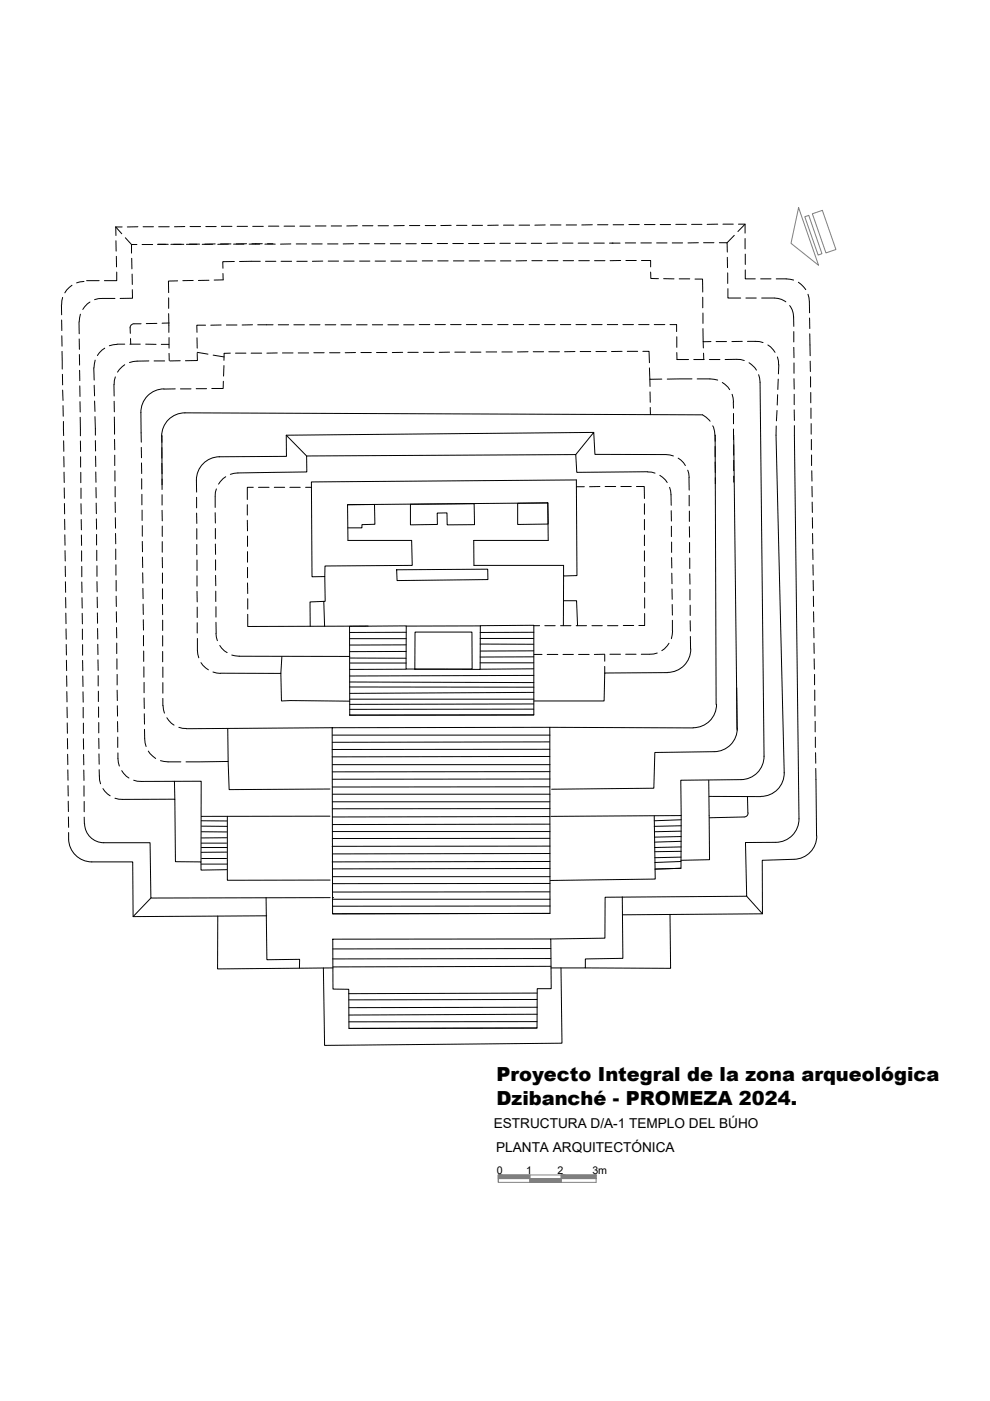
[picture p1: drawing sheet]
<svg xmlns="http://www.w3.org/2000/svg" width="210mm" height="297mm" viewBox="0 0 210 297" stroke-linecap="round" stroke-linejoin="round" font-family="sans-serif">
<defs><g id="words">
<g font-size="4.1">
<text x="105.3" y="229.3">Proyecto Integral de la zona arqueológica</text>
<text x="105.3" y="234.2">Dzibanché - PROMEZA 2024.</text>
</g>
<g font-size="2.9">
<text x="104.7" y="239.1">ESTRUCTURA D/A-1 TEMPLO DEL BÚHO</text>
<text x="105.2" y="244.3">PLANTA ARQUITECTÓNICA</text>
</g>
<g font-size="2.3">
<text x="105.3" y="248.9">0</text>
<text x="111.6" y="248.9">1</text>
<text x="118.2" y="248.9">2</text>
<text x="125.6" y="248.9">3m</text>
</g>
</g></defs>
<!-- layer: EDIFCIO -->
<g fill="none" stroke="#000" stroke-width=".21">
<path d="M17.8 59.7l-1.6 .3M18.4 59.5h2.6M24.5 48.1h1.4M24.5 48.1l1.3 1.5M24.5 48.1l.1 1.8M24.6 51v2.2M24.7 54.3v2.3M24.8 57.7v1.8h-2.7M26.6 50.4l1.3 1.4M27.9 54.8l.1 2.2M28 58.1l.1 2.2M29 51.8h-1.1v1.9"/>
<path d="M29.2 48.1h-2.2M30.1 51.8h2.3M30.3 48.1h2.2M33.4 51.8h2.3M33.6 48.1h2.3M36.2 51.8h2.8M37.7 59.5l-2 .1 .1 2.4M39.2 48l-2.2 .1M39.5 51.8h2.3M40.1 51.8h2.2M40.3 48h2.2M41 59.5h-2.2"/>
<path d="M42.9 51.8h2.2M43.6 48h2.2M44.3 59.4l-2.2 .1M45.6 51.7l-2.2 .1M46.8 51.7h2.2M46.9 48h2.3M47.3 58v1.3l-1.9 .1M48.4 51.8h-2.2M49.5 51.8h2.2M49.7 55.4l-2.5 .1 .1 1.4M50.3 48h2.2M52.3 51.7h-2.2"/>
<path d="M52.8 51.8h2.3M53.4 51.7h2.2M53.6 48h2.2M54.2 51.7h.1M55.2 55.4h-4.4M56.2 51.8h2.2M56.3 55.4h2.2M56.7 51.7h1.2M56.9 47.9h2.2M59.6 55.4h2.2M60.2 47.9h2.3M61.7 51.7l-2.2 .1"/>
<path d="M62.8 51.7h2.2M62.9 55.4h2.2M63.6 47.9h2.2M66.1 51.7h2.2M66.9 47.9h2.2M68.4 55.4h-2.2M69.5 51.7h2.2M69.6 55.4h2.2M70.2 47.9h2.2M72.9 55.4h2.2M75 51.7h-2.2M75.8 47.9h-2.3"/>
<path d="M76.1 51.7h2.2M76.2 55.4h2.2M76.9 47.9h2.2M79.4 51.7h2.2M79.5 55.4h2.2M80.2 47.9h2.2M82.7 51.7h2.2M82.9 55.4h2.2M85.7 47.8l-2.2 .1M86 51.7h2.3M86.2 55.4h2.2M86.8 47.8h2.2"/>
<path d="M89.4 51.6h2.2M89.5 55.3h2.2M90.2 47.8h2.2M92.7 51.6h2.2M92.8 55.3h2.2M95.7 47.8h-2.2M96 51.6h2.2M96.1 55.3h2.3M96.8 47.8h2.2M99.3 51.6h2.2M99.5 55.3h2.2M100.1 47.8h2.2"/>
<path d="M102.8 55.3h2.2M104.9 51.6h-2.3M105.6 47.7l-2.2 .1M106 51.6h2.2M106.1 55.3h2.2M106.8 47.7h2.2M109.3 51.6h2.2M110.1 47.7h2.2M111.7 55.3h-2.3M112.6 51.6h2.2M112.8 55.3h2.2M115.6 47.7h-2.2"/>
<path d="M116.1 55.3h2.2M116.7 47.7h2.2M118.2 51.5l-2.3 .1M119.3 51.5h2.2M119.4 55.3h2.2M120 47.7h2.2M122.6 51.5h2.2M122.7 55.3h2.3M125.6 47.7h-2.3M125.9 51.5h2.2M126.1 55.3h2.2M126.7 47.7h2.2"/>
<path d="M129.2 51.5h2.3M129.8 51.5h.1M130 47.7h2.2M131.6 55.2l-2.2 .1M132.6 51.5h2.2M132.7 55.2h2.2M133.3 47.6h2.2M135.9 51.5h2.2M136 55.2h2v1.4M136.6 47.6h2.3M138 57.7v1.3l1.6 .1M139.2 51.5h2.2"/>
<path d="M140 47.6h2.2M140.7 59.1h2.2M142.5 51.5h2.2M143.3 47.6h2.2M144 59.1h2.2M146.6 47.6h2.2M147.3 59.2h1.7v2.7M148.1 51.5h-2.2M149.2 51.5h2.2M152.2 47.5l-2.3 .1M152.5 51.5h1.7v2M153.3 47.5h2.2"/>
<path d="M154.2 54.6v2.2M154.3 57.9v2.2M155.7 49.9l-1.5 1.6M156.6 47.5h1.4v1.9M158 50.6v2.2M158 47.5l-1.6 1.6M158 57.2v1.9h2.1M158 53.9v2.2M161.3 59.1h2.2M164.6 59.1h2.1l1.6 .3M169.3 59.8l1.5 1.6M13 64.6l.1 2.1"/>
<path d="M13.1 67.8v2.3M13.1 71.2l.1 2.2M13.2 74.5v3.8M13.2 79.4l.1 2.2M13.3 63.1l-.2 1.5M15.3 60.5l-1.2 1-.4 .6M16.7 68.3l.1 2.5M16.8 71.9v2.2M16.8 75.2l.1 2.2M16.9 78.5v2.2M17 66.6l-.2 1.6M19.1 64l-.6 .4-.9 1.2"/>
<path d="M19.9 78l.1 2.6M20.2 76.4l-.3 1.6M22.2 73.8l-.5 .4-1.1 1.2M24.4 63.3h-3.5l-.8 .2M24.5 79.9l-.3 1.6M26.4 77.3l-1.1 1-.4 .6M26.4 73l-2.4 .1-.8 .2M27.5 73h2.2M27.7 71.8v1.2M28.1 61.4v1.8l-2.6 .1M29.9 68.7h-1.5a.87 .87 0 0 0-.8 .8v1.2M30.9 73h2.2"/>
<path d="M31.6 76.5l-2.5 .1-1.6 .3M32.7 76.5h2.2M33.3 68.6h-2.3M34.2 73h1.6M35.8 63.1v2.3M35.8 66.5v4M35.8 74.9l.1 1.5M35.8 71.6v2.2M35.9 68.5h-1.5M38.2 76.5h-2.2M41.8 71.6v2.2M41.8 74.9l.1 1.5-2.6 .1"/>
<path d="M41.8 74.7l2.3 .4M43.6 68.9h-1.9l.1 1.6M45.2 75.3l2.3 .4M46.9 68.9h-2.2M47.5 77.5l-.1 2.2M48 68.9h2.2M48.8 74.9h-1.3v1.5M49.9 74.9h2.2M53.2 74.9h2.3M53.5 68.9h-2.2M54.6 68.9h3.3M58.8 74.8l-2.2 .1"/>
<path d="M59 68.9h2.2M59.9 74.8h2.2M62.3 68.9h2.2M63.2 74.8h2.2M65.6 68.9h2.2M66.5 74.8h2.2M68.9 68.9h2.3M69.9 74.8h2.2M72.3 68.9h2.2M75.4 74.7l-2.2 .1M75.6 68.9h2.2M76.5 74.7h2.2"/>
<path d="M78.9 68.9h2.2M79.8 74.7h2.2M82.2 68.9h2.3M85.4 74.7h-2.2M85.6 68.9h2.2M86.5 74.7h2.2M88.9 68.8h2.2M89.8 74.7h2.2M92.2 68.8h2.2M95.3 74.7h-2.2M95.5 68.8h2.3M96.4 74.7h2.3"/>
<path d="M98.9 68.8h2.2M99.8 74.7h2.2M102.2 68.8h2.2M103.1 74.6h2.2M105.5 68.8h2.2M106.4 74.6h2.2M108.8 68.8h2.2M112 74.6h-2.3M112.2 68.8h2.2M113.1 74.6h2.2M115.5 68.8h2.2M116.4 74.6h2.2"/>
<path d="M118.8 68.8h2.2M121.9 74.5l-2.2 .1M122.1 68.8h2.2M123 74.5h2.3M125.5 68.8h2.2M126.4 74.5h2.2M128.8 68.8h2.2M131.9 74.5h-2.2M132.1 68.8h2.2M133 74.5h2.2M135.4 68.8h2.2M136.3 74.5h1.3l.1 2.4"/>
<path d="M137.7 78l.1 2.4h2.5M138.7 68.8h2.3M142.1 68.8h1.4v1.5M143.5 74.7v1.5h2.5M143.5 71.4v2.2M147.1 76.2h2.2M149 63v2.3M149 69.7l.1 2.8 1.6-.1M149 66.4v2.2M149.1 72.5v1.3M149.2 74.9v1.3M150.4 76.2h2.2"/>
<path d="M151.8 72.4h2.2M153.7 76.2h3.3l.8 .2M154.3 61.2v2h2.7M157.4 72.4h-2.2M158.1 63.2h2.2M158.5 72.4h2.5l.8 .2M158.8 76.9l1.2 1 .4 .6M160.9 79.4l.2 1.7 .9 79.2M161.5 63.2h2.7M162.8 73.1l.6 .4 .9 1.2M164.2 63.2a4 4 0 0 1 2.4 .8M164.8 75.7l.3 1.7"/>
<path d="M165.1 77.3l-.1 2M167.4 64.8a3.6 3.6 0 0 1 .9 2.4M168.3 67.2v2M168.3 73.6v2.2M168.3 70.3v2.2M168.3 76.9v2.2M171.3 62.4l.3 1.6v2.3M171.6 67.4l.1 2.3M171.7 70.8l.1 4.6M171.8 76.6v2.2M171.9 79.9v2.2M13.3 82.7l.1 2.2"/>
<path d="M13.4 86v2.3M13.4 89.4l.1 3M13.5 93.5v2.2M13.5 96.8l.1 2.2M16.9 81.8l.1 2.3M17 85.2v2.2M17 88.5v3.9M17 93.5l.1 2.2M17.1 96.8v2.2M20 81.7l.1 2.2M20.1 85v2.2M20.1 88.3l.1 4"/>
<path d="M20.2 93.4l.1 2.2M20.3 96.7v2.2M24.2 81.5v2.5M24.2 85.1v2.2M24.2 88.4l.1 3.7M24.3 93.2v2.2M24.3 96.5v2.2M24.4 99.8v2.2M30 94.9v2.2M30 98.2v2.2M34.3 92.3v1.5M34.3 94.9v2.2"/>
<path d="M34.3 98.2l.1 2.2M34.8 82.5a4.9 4.9 0 0 0-4.9 5l.1 6.3M37.2 82.5h-2.5M38.3 82.5h2.2M39.2 87.5l109.8 .5 1.6 1.3M39.2 87.5a4.9 4.9 0 0 0-4.9 5l.1 10.3M41.6 82.4h2.2M46.5 96.8a4.9 4.9 0 0 0-4.9 5l.1 2.5M47.4 80.8l-.1 1.6h-2.4M60.7 92.3l4.3 4.4M122.1 96.4l3.8-4.7 .2 4.6 15.1 .1 1.6 .3M125.9 91.7l-65.2 .6v4.5h-14.2"/>
<path d="M137.8 80.4v1.5M137.8 83.1l.1 2.2M137.9 86.4v1.5M143.8 97.1l1.1 1 .4 .6M145.8 99.7l.3 1.5M146.7 80.3l-5.2 .1M147.8 80.3h2.7l1.7 .3M151.1 90.3l.4 1.1 .1 .9M151.6 93.5v-1.2l.2 57.1M151.6 94.6v2.2M151.6 97.9l.1 2.3M153.1 81.1l1.2 1 .4 .5"/>
<path d="M155.2 83.6l.3 1.6M155.5 85.2v1.4M155.5 87.7v2.2M155.5 91v2.2M155.6 92.3l.7 62.5M155.6 94.3v2.2M155.6 97.6v2.2M164.6 90.3l1.7 73.5a4.9 4.9 0 0 1-5 5.1M164.7 87l-.1 2.2M164.9 83.7l-.1 2.2M165 80.4l-.1 2.2M168.3 80.3l.1 2.2"/>
<path d="M168.4 86.9v2.2M168.4 83.6v2.2M168.4 90.2l1 83.4a4.9 4.9 0 0 1-4.9 5h-6.4l.2 11.4-30 .2v8.7l-11.5 .2M171.9 83.2v2.2M171.9 86.5v2.2M172 89.8v2.3M172 93.2v2.2M172.1 96.5v2.2M172.1 99.8l.1 2.2M13.6 100.1v2.2M13.6 103.4l.1 2.2M13.7 106.8v2.2"/>
<path d="M13.7 110.1v2.2M13.7 113.4l.1 2.2M13.8 116.7v2.2M17.1 100.1v2.2M17.2 103.5v2.2M17.2 106.8v2.2M17.2 110.1l.1 2.2M17.3 113.4v2.2M17.3 116.8v2.2M20.3 100.1v2.2M20.3 103.4l.1 2.2M20.4 106.7v2.2"/>
<path d="M20.4 110l.1 2.2M20.5 113.3v2.3M20.5 116.7v2.2M20.6 120v2.2M24.4 106.5l.1 2.2M24.4 103.2v2.2M24.5 109.8v2.2M24.5 113.1v2.2M24.5 116.4v2.2M24.6 119.7v2.2M30 101.5v2.2M30.1 104.8v2.2"/>
<path d="M30.1 108.1v2.2M30.2 111.4v2.3M30.2 114.8v2.2M30.2 118.1l.1 2.2M34.4 101.5v2.3M34.4 104.9v2.2M34.4 108.2v2.2M34.4 111.5v2.2M34.4 114.8v2.3M34.4 118.2v2.2M41.7 105.4v2.3M41.7 108.8v2.2"/>
<path d="M41.7 112.1v2.2M41.7 115.4v2.2M41.8 118.7v2.3M45.6 105.3v2.3M45.6 108.7l.1 2.2M45.7 112v2.2M45.7 115.3v2.2M45.7 118.7v2.2M45.9 103.7l-.3 1.5M47.9 101.1l-.6 .4-1 1.1M52.4 107v2.2M52.4 110.3l.1 2.3"/>
<path d="M52.5 113.7v2.2M52.5 117v2.2M53.7 103.3h-1.3v2.6M54.8 103.3h2.3M58.2 103.3h2.2M61.5 103.3h2.2M64.8 103.3h1.3M73.7 107h5.7l.1 4.2h-2.8v.7h-3M87 106.9l13.5-.1 .1 4.4-5.8 .1v-2.6l-2.1 .1v2.4l-5.7 .1zM100.5 119.9l-.1-5.3h15.8l-.1-8-42.4 .4 .1 7.6h13.5l.1 5.3-18.5 .1v2.2l-2.7 .1-.2-20.1 56.2-.4 .1 20.2-2.8 .1v-2.2M109.8 106.7l6.3-.1 .1 4.5-6.4 .1zM122.2 103.2h1.7"/>
<path d="M127.2 103.2h-2.2M128.3 103.2h2.2M131.6 103.2h2.2M134.9 103.2h1.7v2.5M136.6 106.8v2.2M136.6 110.1v2.2M136.6 113.4v2.3M136.6 116.8v2.2M137.3 100l-15 .1-.2-3.7-57.1 .3 .1 3.4-14.7 .2-1.6 .3M137.3 100.1l1.6 .2M139.9 100.8l1.2 1 .4 .5M142 103.3l.3 1.6v2.2"/>
<path d="M142.3 108.3l.1 2.2M142.4 111.6v2.2M142.4 114.9v2.2M142.4 118.2v2.2M146.1 101.2v2.7M146.1 105v2.3M146.2 108.4v2.2M146.2 111.7v2.2M146.2 115v2.2M146.2 118.3v2.3M151.7 101.3v1.3M155.6 101v1.2"/>
<path d="M172.2 103.1v2.3M172.2 106.5v2.2M172.2 109.8l.1 2.2M172.3 113.1v2.2M172.3 116.4l.1 2.2M172.4 119.7v2.2M13.8 120l.1 2.2M13.9 123.3v2.3M13.9 126.7l.1 2.2M14 130v2.2M14 133.3v2.2M14 136.6l.1 2.3"/>
<path d="M14.1 140v2.2M17.3 120.1v2.2M17.3 123.4l.1 2.2M17.4 126.7v2.2M17.4 130l.1 2.3M17.5 133.4v2.2M17.5 136.7v2.2M20.6 123.3v2.2M20.6 126.6v2.2M20.6 129.9l.1 2.3M20.7 133.3v2.2M20.7 136.6l.1 2.2"/>
<path d="M20.8 139.9v2.2M24.6 126.4l.1 2.2M24.6 123v2.3M24.7 129.7v2.2M24.7 133l.1 2.2M24.8 136.3v2.3M24.8 139.7v2.2M30.3 121.4v2.2M30.3 124.7v2.2M30.3 128.1l.1 2.2M30.4 131.4v2.2M30.4 134.7v2.2"/>
<path d="M30.5 138v2.2M34.4 121.5v2.2M34.4 124.8v2.2M34.4 128.1l.1 2.2M34.5 131.5v2.2M34.5 134.8v2.2M34.5 138.1v2.2M41.8 122.1v2.2M41.8 125.4v2.2M41.8 128.7v2.2M41.8 132v2.2M41.9 135.4v2.5l.2 1.6"/>
<path d="M45.7 122v2.2M45.7 125.3v2.2M45.8 134.3l.3 1.5M45.8 128.6v2.2M45.8 131.9v2.4M46.6 136.8l1 1.2 .6 .4M49.1 138.9l1.6 .2 23.5 .1M52.5 120.3v2.2M52.5 123.6v2.2M52.5 130.2v2.6l25.5-.1M52.5 126.9v2.2M59.8 139.2l-.3 3.6-12.7-.1"/>
<path d="M68.7 127.5l.1 5.3M68.9 122.2v5.3l-3.2 .1 .1 5.2M74.1 132.8l12-.1v9.1l15.7 .1v-9.2l11.4-.1v19h-39zM74.2 135.4h11.9M74.2 139.5l11.9 .1M84.1 120.8l19.3-.1v2.2l-19.2 .2zM86.1 136.7l-11.9 .1M86.1 134.1h-11.9M86.1 138.1l-11.9 .1M88 134h12.1v7.8l-12.1 .1zM101.8 135.4h11.3M101.8 136.6h11.3"/>
<path d="M101.8 132.7h-15.7M113.1 138h-11.3M113.1 139.3h-11.3M113.2 134.1h-11.4M113.2 132.7h1.2M113.2 138.8h1.7M115.5 132.7h2.2M116 138.8h2.3M118.9 132.7h2.2M119.4 138.8h2.2M119.5 122.1v10.6M119.6 127.4h2.6l.3 5.3"/>
<path d="M122.2 132.7h2.2M122.7 138.8h2.2M125.5 132.7h2.2M128.2 138.7l-2.2 .1M128.2 138.8v1.4M128.8 132.7h2.2M129.3 138.7h2.3M132.2 132.6h2.2M132.7 138.7h2.2M136 138.7h1.7M136.7 130.1v2.5h-1.2M136.7 120.1v2.2"/>
<path d="M136.7 123.4v2.2M136.7 126.7v2.2M139.3 138.5l-1.6 .2M141.8 136.4l-.9 1.2-.6 .4M142.4 121.5l.1 2.3M142.5 124.9v2.2M142.5 128.2l.1 2.2M142.6 131.5v2.3l-.2 1.6M146.2 121.7l.1 2.2M146.3 125v2.2M146.3 128.3v2.2M146.3 131.6l.1 2.2"/>
<path d="M146.4 134.9v2.7M146.5 137.6a4.9 4.9 0 0 1-4.9 5M172.4 123l.1 2.3M172.5 126.4v2.2M172.5 129.7v2.2M172.5 133l.1 2.2M172.6 136.3v2.2M172.6 139.7l.1 2.2M14.1 143.3l.1 2.2M14.2 146.6v2.2M14.2 149.9l.1 2.3M14.3 153.3v2.2"/>
<path d="M14.3 156.6v2.2M14.3 159.9l.1 2.2M17.5 140l.1 2.2M17.6 143.3v2.3M17.6 146.7v2.2M17.6 150v2.2M17.7 153.3v2.2M17.7 156.6v2.3M17.7 160l.1 2.2M20.8 143.2v2.2M20.9 146.5v2.2M20.9 149.9v2.2"/>
<path d="M20.9 153.2v2.2M20.9 156.5l.1 2.2M21 159.8v2.2M24.8 146.3l.1 2.2M24.8 143v2.2M24.9 149.6v2.2M24.9 153l.1 2.2M25 156.3v2.2M25 159.6l.1 2.1 .2 .7M30.5 141.4v2.2M30.6 144.7v2.2M30.6 148v2.2"/>
<path d="M30.6 151.3v2.2M30.6 154.6l.1 2 .3 1.7M31.4 159.2l.4 .6 1.2 1M34.5 141.4v2.2M34.5 144.7v2.3M34.5 148.1v1.5M34.6 149.6l.3 1.6M35.4 152.2l1 1.2 .5 .3M37.9 154.2l1.6 .3M42.6 140.5l.4 .5 1.2 1M45.2 142.5l1.6 .3M48.3 154.5l.1 6.9"/>
<path d="M59.5 142.8l.2 5.8 14.5 .1M70.4 154.3l46.2-.1v39.5h-46.1zM70.4 154.3l-30.9 .2M70.5 155.9h46.1M74.2 148.2h39M74.2 140.6h11.9M74.2 144.6l39 .1M74.2 145.7h39M86.1 141.9h-11.9M101.8 140.5h11.3M113.1 150.4h-38.9M113.1 149.3h-38.9"/>
<path d="M113.1 141.8l-11.3 .1M113.2 151.6h-39M113.2 143.2l-39 .1M113.2 146.8l-39 .2M116.5 157.3l-46 .1M116.6 158.9h-46.2M116.6 154.2l30.4 .1M128.2 141.3v1.4M141.6 142.6l-13.4 .1-.1 5.9h-14.9M151.9 149.3a4.9 4.9 0 0 1-4.9 5M156.2 145.8l.1 8.6M156.3 154.4a4.9 4.9 0 0 1-4.9 5l-12.6 .1-.2 7.6-21.6 .2"/>
<path d="M172.7 143v2.2M172.7 146.3v2.2M172.8 149.6v2.2M172.8 152.9v2.3M172.9 156.3v2.2M172.9 159.6l.1 2.2M14.4 163.2v2.2M14.4 166.6l.1 2.2M14.5 169.9v2.2M14.5 173.2v2.2M14.5 176.5a5.2 5.2 0 0 0 4.1 6.2h9.5l.1 11.6 28.3-.1M17.8 163.3v2.2"/>
<path d="M17.8 166.6v2.2M17.9 169.9v2.2M17.9 173.3v1.4M17.9 174.7a4.1 4.1 0 0 0 4.1 4h9.8l.2 11.7 38-.1M21 163.2l.1 2.2 .2 .8M21.8 167.2l1 1.1 .6 .4M24.4 169.2l1.6 .3 11.1-.1 .1 13.3h5.4v1.8l5.5-.1M25.8 163.4l1 1.2 .5 .4M28.3 165.4l1.7 .3 12.7-.1-.1 17.1M34 161.3l1.6 .2h2.7M37 165.6l.1 3.8M39.4 161.5l9-.1 .2 6 21.4-.1"/>
<path d="M42.7 179.7h5.4M42.7 178.8h5.3M42.7 176.3l5.4 .1M42.7 174l5.4 .1M42.7 175.2h5.4M48.1 177.6l-5.4 .1M48.2 173.1v13.5h21.8M70 173l-27.3 .1M70.5 176.3h46.1M70.5 170h46.1M70.5 168.4h46.1M70.5 162.1h46.1"/>
<path d="M116.6 177.7l-46.1 .1M116.6 174.7l-46.1 .1M116.6 166.8l-46.1 .1M116.6 160.4l-46.2 .1M116.6 179.4h-46.2M116.6 173.1l-46.1 .1M116.6 171.4l-46.1 .1M116.6 165.2h-46.1M116.6 163.6h-46.1M138.7 173l.2 13.4-22.2 .3M144.4 172.9v11.2l-5.5 .2 5.5-.2M144.4 179.6l-5.6 .1"/>
<path d="M144.4 178.4l-5.6 .1M144.4 177.4l-5.6 .1M144.4 176.2l-5.6 .1M144.4 175.1l-5.7 .1M144.4 173.8l-5.7 .2M150.3 165.4l.1 16.9-6 .1M150.4 168.9h10.9M157.8 173.2l-7.4 .2M158.5 168.9l.1 3.5M158.6 172.4l-.2 .6-.6 .2M162 160.3a4.9 4.9 0 0 1-4.9 5l-12.8 .1 .1 7.5-27.5 .2M173 162.9l.1 14.3"/>
<path d="M173.2 177.2a4.9 4.9 0 0 1-4.8 5M32 190.4l-3.8 3.9M42.7 183.2h5.5M42.7 182h5.3M46.2 194.2l-.1 11.2 24.5-.2M48.1 180.7h-5.4M56.4 190.3l.2 13.2 6.9-.1v1.9M70.5 185.9h46.1M70.5 190.3h.1M70.5 190.7h46.1M70.6 199.1h46.2l.1 10.5h-3v8.4h-39.9l-.1-8.3h-3.3zM116.6 189.1h-46.1"/>
<path d="M116.6 193.7h-46.1M116.6 187.3l-46.1 .1M116.6 184.1l-46.1 .1M116.6 182.7h-46.2M116.6 181h-46.1M116.7 192.1h-46.2M131.9 190.1l.2 13.1-8 .1v1.9h-7.3M142.1 193.9l.1 11.4-18.1-.1M144.4 182.7l-5.6 .2M144.4 181.7l-5.6 .1M144.4 180.5l-5.6 .1M158.3 190l3.4 3.7"/>
<path d="M168.3 182.2l-6.7 .2 .1 11.3-29.7 .3M68.6 205.2l.2 16.4 50.4-.4-.3-16M113.9 218h-39.9M113.9 216.6h-39.9M113.9 211.9l-39.9 .1M113.9 210.6l-40 .1M113.9 215l-39.9 .2M113.9 213.6h-39.9M116.8 203.2l-46.3 .1M116.8 201.1l-46.2 .1M116.8 204.9l-46.2 .1"/>
</g>
<!-- layer: 0 -->
<path d="M100.5 119.9h19" fill="none" stroke="#000" stroke-width=".21"/>
<!-- layer: linea fina -->
<path d="M169.3 44l4.3 12.2-5.9-4.6zM170.6 46l.9-.3 2.8 8.1-.8 .3zM172.2 45.3l2.2-.7 2.8 8.3-2.1 .7zM105.6 249.1h20.8v1.6h-20.8zM105.6 249.9h20.8M105.6 249.1v1.6M112.3 249.1v1.6M119 249.1v1.6" fill="none" stroke="#7f7f7f" stroke-width=".21"/>
<g fill="#7f7f7f" stroke="#7f7f7f" stroke-width=".21">
<path d="M119 249.1l7.4 .8v-.8zM119 249.1l7.4 .8h-7.4z"/>
<path d="M105.6 249.1l6.7 .8v-.8zM105.6 249.1l6.7 .8h-6.7z"/>
<path d="M112.3 249.9l6.7 .8v-.8zM112.3 249.9l6.7 .8h-6.7z"/>
</g>
<use href="#words"/>
</svg>
